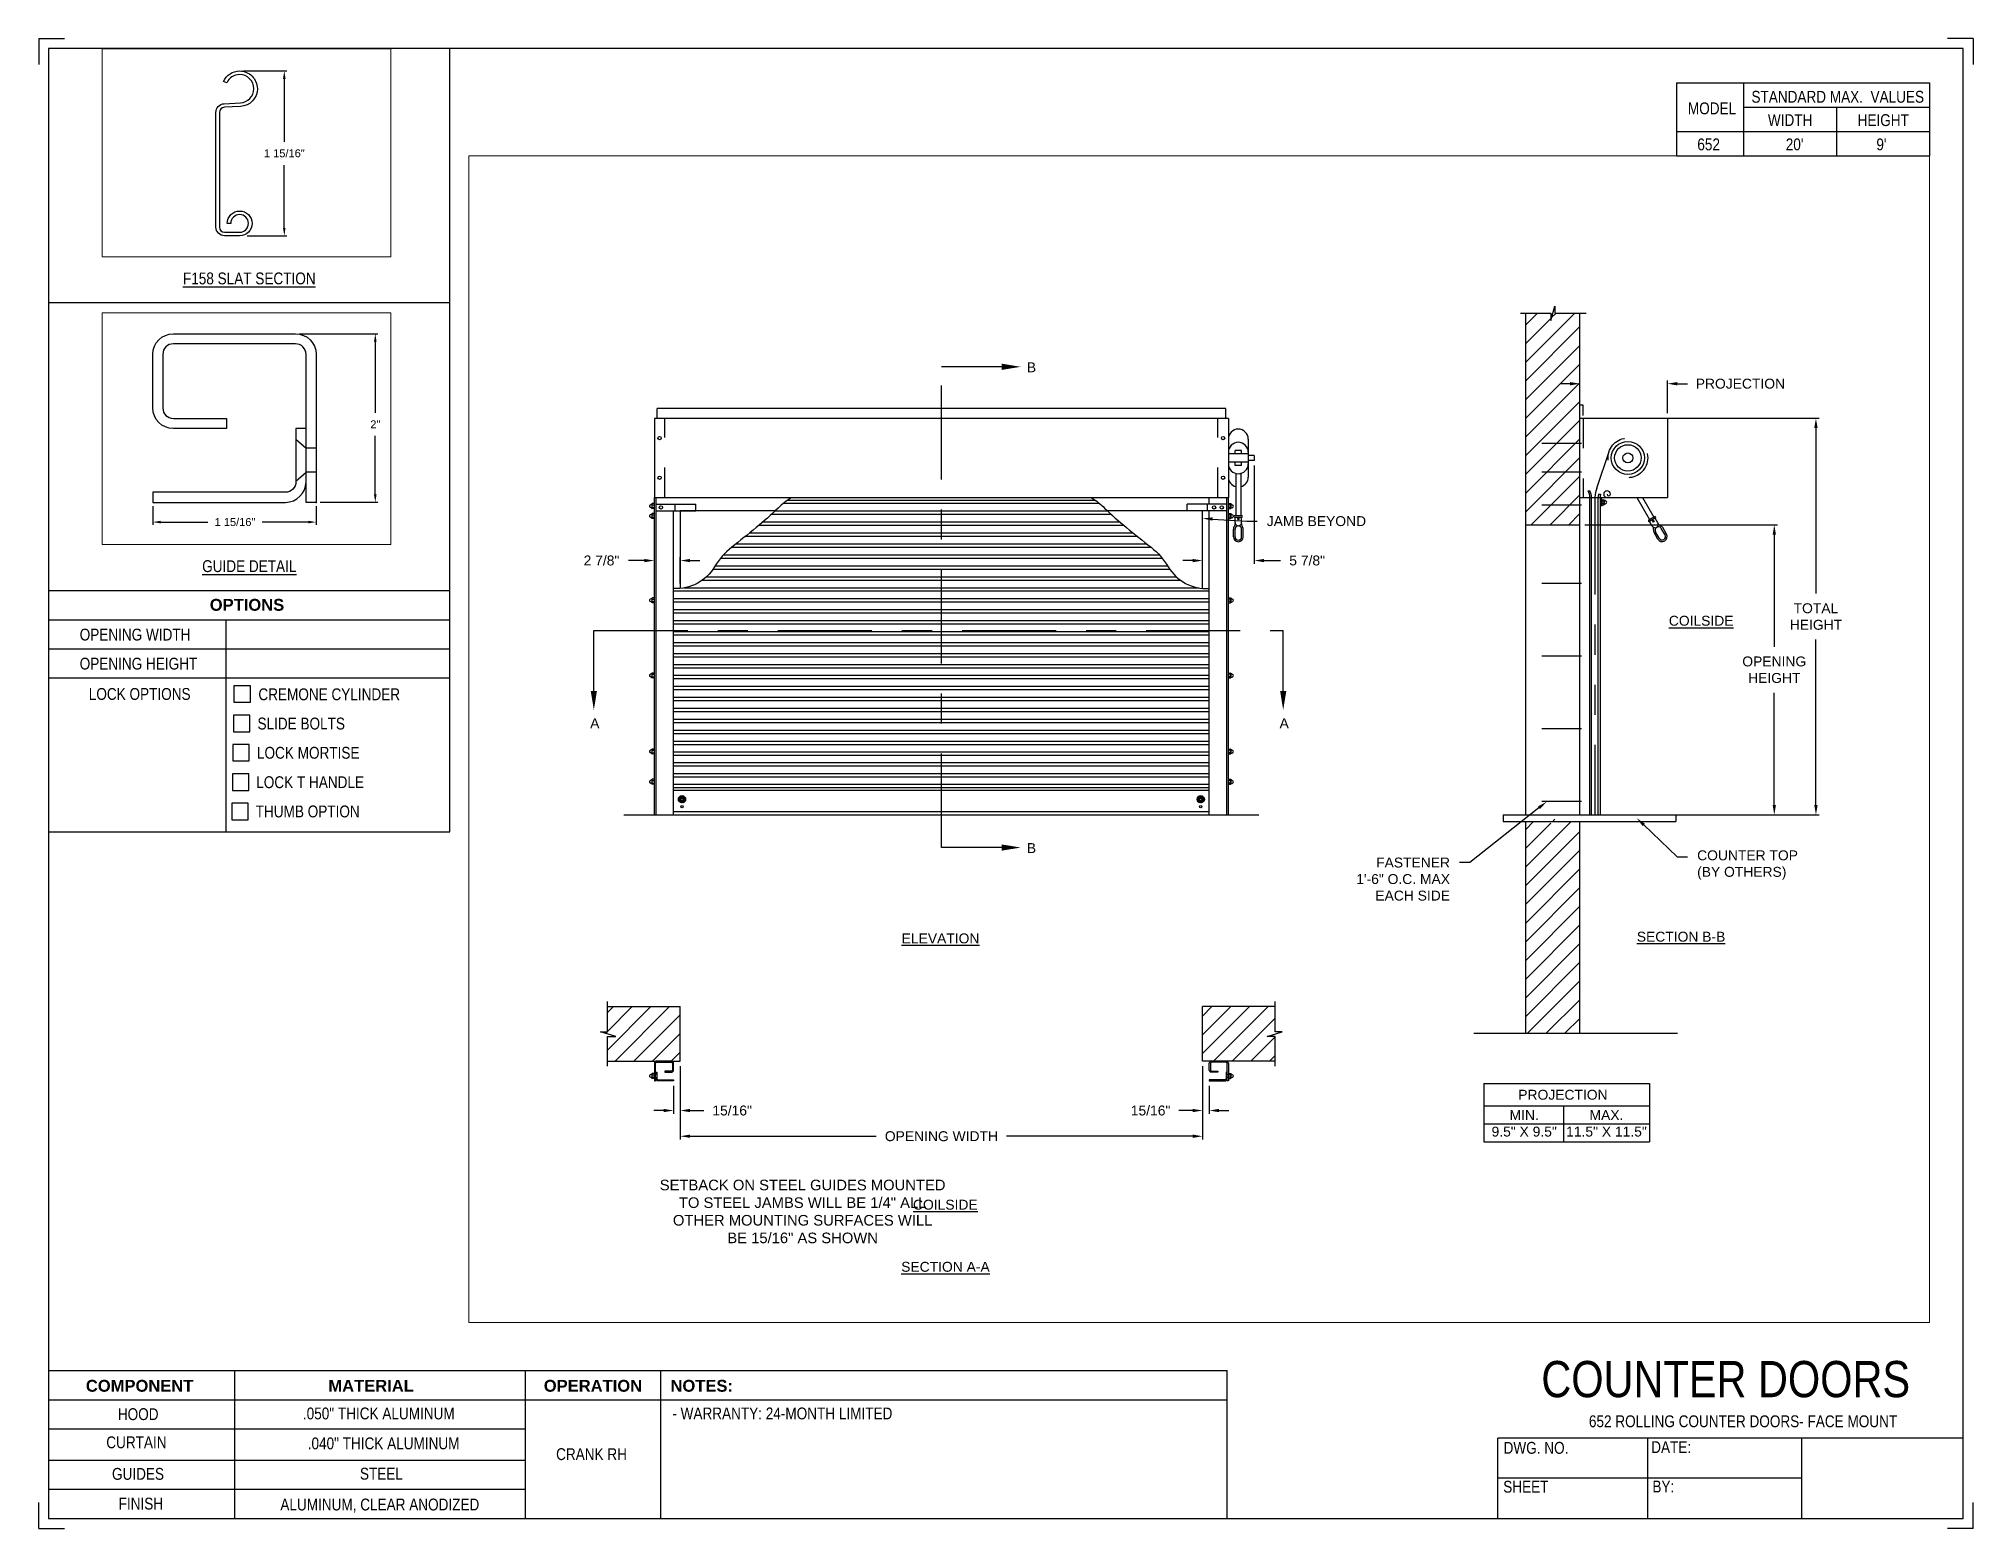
# Paper-space layout '652 CRANK RH' of a CAD drawing. Header units: inches. Extents: x 0.1 to 10.9, y 0.1 to 8.4.
# The model-space entities are those that its viewports show. They can reach past a viewport. Long polylines and large blocks are cut down to what shows.
import ezdxf
from ezdxf import colors
from ezdxf.entities.mleader import LeaderData, LeaderLine
from ezdxf.math import Vec2, Vec3

# ---------------------------------------------------------------- set-up
doc = ezdxf.new("R2010")
doc.units = ezdxf.units.IN
doc.header["$LTSCALE"] = 0.25
doc.header["$MEASUREMENT"] = 0
for name, pattern in [('CENTER', [2, 1.25, -0.25, 0.25, -0.25]), ('CENTER2', [1.125, 0.75, -0.125, 0.125, -0.125]), ('HIDDEN', [0.375, 0.25, -0.125]), ('HIDDEN2', [0.1875, 0.125, -0.0625]), ('PHANTOM', [2.5, 1.25, -0.25, 0.25, -0.25, 0.25, -0.25])]:
    doc.linetypes.add(name, pattern=pattern)
for name, color, linetype in [('ANNOTATIONS', 1, 'Continuous'), ('CRANK RH', 7, 'Continuous'), ('DETAILS', 4, 'Continuous'), ('SECTION CUTS', 6, 'CENTER'), ('TITLE BLOCK', 7, 'Continuous')]:
    doc.layers.add(name, color=color, linetype=linetype)
doc.styles.add('ARIAL', font='arial.ttf', dxfattribs={"height": 0.09375})
doc.styles.add('CADdetails-DIMENSIONS', font='ARIALN.TTF', dxfattribs={"height": 2.38})
doc.styles.get("Standard").update_dxf_attribs({"font": 'romans.shx'})
doc.dimstyles.new('ARIAL', dxfattribs={"dimtxt": 0.09375, "dimasz": 0.09375, "dimexe": 0.03125, "dimexo": 0.046875, "dimgap": 0.09, "dimtad": 0, "dimtih": 1, "dimtoh": 1, "dimdec": 4, "dimzin": 0, "dimdsep": 46, "dimlunit": 4, "dimtxsty": 'ARIAL', "dimcen": 0.09, "dimadec": 0, "dimazin": 0, "dimtfac": 1, "dimtdec": 4, "dimtix": 1, "dimtofl": 0, "dimtmove": 0, "dimatfit": 3, "dimfxl": 0.18, "dimfrac": 2, "dimtolj": 1, "dimtzin": 0, "dimarcsym": 0})
doc.dimstyles.new('STANDARD$0', dxfattribs={"dimtxt": 0.09375, "dimasz": 0.09375, "dimexe": 0.03125, "dimexo": 0.046875, "dimgap": 0.09, "dimtad": 0, "dimtih": 1, "dimtoh": 1, "dimdec": 4, "dimzin": 0, "dimdsep": 46, "dimtxsty": 'ARIAL', "dimcen": 0.09, "dimadec": 0, "dimazin": 0, "dimtfac": 1, "dimtdec": 4, "dimtofl": 0, "dimtmove": 0, "dimatfit": 1, "dimfxl": 1, "dimtolj": 1, "dimtzin": 0, "dimarcsym": 0})
pattern_1 = [(45, (6.72933, -18.00192), (-0.088388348, 0.088388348), [])]
pattern_2 = [(45, (5.96907, -18.00192), (-0.08838835, 0.08838835), [])]

psp = doc.layouts.new('652 CRANK RH')

# ---------------------------------------------------------------- texts
at = {"layer": 'TITLE BLOCK', "attachment_point": 2, "style": 'CADdetails-DIMENSIONS'}
for s, width, insert, char_height in [('MODEL', 0.28815, (9.45, 8.068), 0.0664), ('STANDARD MAX.  VALUES', 1.75949, (10.155, 8.133), 0.06641), ('WIDTH', 0.42908, (9.888, 8.002), 0.0664), ('HEIGHT', 0.42908, (10.41, 8.002), 0.0664), ('\\pxqc;652', 0.29952, (9.431, 7.866), 0.0664)]:
    psp.add_mtext_dynamic_manual_height_columns(s, width=width, gutter_width=1.363, heights=[0], dxfattribs=dict(at, insert=insert, char_height=char_height))
at = {"layer": 'TITLE BLOCK', "style": 'CADdetails-DIMENSIONS'}
for s, insert, char_height, width, attachment_point in [("20'", (9.913, 7.866), 0.0664, 1.75949, 2), ("9'", (10.4, 7.866), 0.0664, 1.75949, 2), ('{\\LF158 SLAT SECTION}', (1.248, 7.114), 0.06641, 1.75949, 2), ('{\\LGUIDE DETAIL}', (1.248, 5.5), 0.06641, 1.75949, 2), ('{\\fArial|b1|i0|c0|p34;OPTIONS}', (1.235, 5.283), 0.06641, 1.75949, 2), ('OPENING WIDTH', (0.297, 5.116), 0.06641, 1.30693, 1), ('OPENING HEIGHT', (0.297, 4.953), 0.06641, 1.30693, 1), ('LOCK OPTIONS', (0.348, 4.783), 0.06641, 1.30693, 1), ('CREMONE CYLINDER', (1.299, 4.781), 0.06641, 1.23928, 1), ('SLIDE BOLTS', (1.294, 4.617), 0.06641, 1.53035, 1), ('LOCK MORTISE', (1.291, 4.453), 0.06641, 1.53035, 1), ('LOCK T HANDLE', (1.287, 4.288), 0.06641, 1.53035, 1), ('THUMB OPTION', (1.284, 4.124), 0.06641, 1.53035, 1), ('\\A1;\\pxqc;COUNTER DOORS', (10.642, 1.008), 0.20312, 2.23037, 3), ('{\\fArial|b1|i0|c0|p34;COMPONENT}', (0.633, 0.902), 0.06641, 1.75949, 2), ('{\\fArial|b1|i0|c0|p34;MATERIAL}', (1.931, 0.902), 0.06641, 1.75949, 2), ('{\\fArial|b1|i0|c0|p34;OPERATION}', (3.175, 0.902), 0.06641, 1.75949, 2), ('{\\fArial|b1|i0|c0|p34;NOTES:}', (3.785, 0.902), 0.06641, 1.75949, 2), ('HOOD', (0.625, 0.743), 0.0664, 1.75949, 2), ('  .050" THICK ALUMINUM', (1.953, 0.747), 0.06641, 1.75949, 2), ('\\pxql,t2;- WARRANTY: 24-MONTH LIMITED', (5.176, 0.747), 0.06641, 3.11182, 2), ('652 ROLLING COUNTER DOORS- FACE MOUNT', (9.624, 0.703), 0.06641, 2.79915, 2), ('CURTAIN', (0.615, 0.585), 0.0664, 1.75949, 2), ('  .040" THICK ALUMINUM', (1.98, 0.579), 0.06641, 1.75949, 2), ('DWG. NO.', (8.463, 0.554), 0.0664, 1.75949, 2), ('DATE:', (9.221, 0.558), 0.0664, 1.75949, 2), ('\\P\\PCRANK RH', (3.167, 0.74), 0.0664, 1.75949, 2), ('GUIDES', (0.624, 0.408), 0.0664, 1.75949, 2), ('STEEL', (1.989, 0.409), 0.0664, 1.75949, 2), ('SHEET', (8.406, 0.336), 0.0664, 1.75949, 2), ('BY:', (9.177, 0.337), 0.0664, 1.75949, 2), ('FINISH', (0.64, 0.241), 0.0664, 1.75949, 2), ('ALUMINUM, CLEAR ANODIZED', (1.98, 0.236), 0.06641, 1.75949, 2)]:
    psp.add_mtext(s, dxfattribs=dict(at, insert=insert, char_height=char_height, width=width, attachment_point=attachment_point))

msp = doc.modelspace()

# ---------------------------------------------------------------- texts
at = {"layer": 'ANNOTATIONS', "char_height": 0.09375, "attachment_point": 2, "style": 'ARIAL'}
for s, insert, width in [('{\\LCOILSIDE}', (211.40816, 242.19346), 1.3823677), ('{\\LELEVATION}', (204.21863, 239.18997), 3.0834986), ('{\\LSECTION B-B}', (211.21811, 239.20594), 1.3823677), ('{\\LCOILSIDE}', (204.2641, 236.6719), 1.3823677), ('{\\LSECTION A-A}', (204.26524, 236.08446), 1.3823677)]:
    msp.add_mtext(s, dxfattribs=dict(at, insert=insert, width=width))
for s, width, insert in [('PROJECTION ', 1.7594917, (210.1014, 237.71129)), ('MIN.\\P9.5" X 9.5" ', 0.6711642, (209.73537, 237.5193)), ('MAX.\\P11.5" X 11.5"', 0.7869326, (210.51302, 237.5193))]:
    msp.add_mtext_dynamic_manual_height_columns(s, width=width, gutter_width=1.36268, heights=[0], dxfattribs=dict(at, insert=insert))
at = {"layer": 'ANNOTATIONS', "linetype": 'Continuous', "insert": (201.56474, 236.86112), "char_height": 0.1, "attachment_point": 1, "style": 'ARIAL'}
msp.add_mtext('\\pxqc;SETBACK ON STEEL GUIDES MOUNTED\\PTO STEEL JAMBS WILL BE 1/4" ALL\\POTHER MOUNTING SURFACES WILL\\PBE 15/16" AS SHOWN', dxfattribs=at)
at = {"layer": 'SECTION CUTS', "style": 'ARIAL'}
for s, p in [('B', (205.03453, 244.49605)), ('A', (200.9072, 241.13043)), ('A', (207.42316, 241.13043)), ('B', (205.03453, 239.95033))]:
    msp.add_text(s, height=0.09375, dxfattribs=at).set_placement(p)

# ---------------------------------------------------------------- blocks, each defined once
blk = doc.blocks.new('*D5')
at = {"layer": 'ANNOTATIONS', "color": 0, "lineweight": -2, "transparency": 16777216}
for p, q in [((170.877, 254.326), (170.877, 254.107)), ((172.814, 254.326), (172.814, 254.107)), ((170.971, 254.138), (171.53, 254.138)), ((172.721, 254.138), (172.173, 254.138))]:
    blk.add_line(p, q, dxfattribs=at)
at = {"layer": 'ANNOTATIONS', "color": 0, "transparency": 16777216}
for points in [[(170.971, 254.154), (170.971, 254.123), (170.877, 254.138)], [(172.721, 254.154), (172.721, 254.123), (172.814, 254.138)]]:
    blk.add_solid(points, dxfattribs=at)
at = {"layer": 'defpoints', "color": 0, "transparency": 16777216}
for p in [(170.877, 254.373), (172.814, 254.373), (170.877, 254.138)]:
    blk.add_point(p, dxfattribs=at)
at = {"layer": 'ANNOTATIONS', "color": 0, "transparency": 16777216, "insert": (171.852, 254.138), "char_height": 0.09375, "attachment_point": 5, "style": 'ARIAL'}
blk.add_mtext('\\A1;1 15/16"', dxfattribs=at)
blk = doc.blocks.new('*D6')
at = {"layer": 'ANNOTATIONS', "color": 0, "lineweight": -2, "transparency": 16777216}
for p, q in [((172.616, 256.373), (173.547, 256.373)), ((173.516, 256.279), (173.516, 255.435)), ((173.516, 254.466), (173.516, 255.161)), ((172.861, 254.373), (173.547, 254.373))]:
    blk.add_line(p, q, dxfattribs=at)
at = {"layer": 'ANNOTATIONS', "color": 0, "transparency": 16777216}
for points in [[(173.5, 256.279), (173.531, 256.279), (173.516, 256.373)], [(173.5, 254.466), (173.531, 254.466), (173.516, 254.373)]]:
    blk.add_solid(points, dxfattribs=at)
at = {"layer": 'defpoints', "color": 0, "transparency": 16777216}
for p in [(172.569, 256.373), (173.516, 256.373), (172.814, 254.373)]:
    blk.add_point(p, dxfattribs=at)
at = {"layer": 'ANNOTATIONS', "color": 0, "transparency": 16777216, "insert": (173.516, 255.298), "char_height": 0.0938, "attachment_point": 5, "style": 'ARIAL'}
blk.add_mtext('\\A1;2"', dxfattribs=at)
blk = doc.blocks.new('*D29')
at = {"layer": 'ANNOTATIONS', "color": 0, "lineweight": -2, "transparency": 16777216}
for p, q in [((201.758, 237.936), (201.758, 237.241)), ((206.695, 237.936), (206.695, 237.241)), ((201.852, 237.272), (203.61, 237.272)), ((206.602, 237.272), (204.843, 237.272))]:
    blk.add_line(p, q, dxfattribs=at)
at = {"layer": 'ANNOTATIONS', "color": 0, "transparency": 16777216}
for points in [[(201.852, 237.288), (201.852, 237.257), (201.758, 237.272)], [(206.602, 237.288), (206.602, 237.257), (206.695, 237.272)]]:
    blk.add_solid(points, dxfattribs=at)
at = {"layer": 'defpoints', "color": 0, "transparency": 16777216}
for p in [(201.758, 237.982), (206.695, 237.982), (206.695, 237.272)]:
    blk.add_point(p, dxfattribs=at)
at = {"layer": 'ANNOTATIONS', "color": 0, "transparency": 16777216, "insert": (204.227, 237.272), "char_height": 0.09375, "width": 2.38041, "attachment_point": 5, "style": 'ARIAL'}
blk.add_mtext('\\A1;OPENING WIDTH', dxfattribs=at)
blk = doc.blocks.new('*D27')
at = {"layer": 'ANNOTATIONS', "color": 0, "lineweight": -2, "transparency": 16777216}
for p, q in [((206.695, 237.936), (206.695, 237.484)), ((206.758, 237.748), (206.758, 237.484)), ((206.602, 237.515), (206.471, 237.515)), ((206.852, 237.515), (206.945, 237.515))]:
    blk.add_line(p, q, dxfattribs=at)
at = {"layer": 'ANNOTATIONS', "color": 0, "transparency": 16777216}
for points in [[(206.602, 237.531), (206.602, 237.5), (206.695, 237.515)], [(206.852, 237.531), (206.852, 237.5), (206.758, 237.515)]]:
    blk.add_solid(points, dxfattribs=at)
at = {"layer": 'defpoints', "color": 0, "transparency": 16777216}
for p in [(206.695, 237.982), (206.758, 237.795), (206.758, 237.515)]:
    blk.add_point(p, dxfattribs=at)
at = {"layer": 'ANNOTATIONS', "color": 0, "transparency": 16777216, "insert": (206.204, 237.515), "char_height": 0.0938, "attachment_point": 5, "style": 'ARIAL'}
blk.add_mtext('\\A1;15/16"', dxfattribs=at)
blk = doc.blocks.new('*D28')
at = {"layer": 'ANNOTATIONS', "color": 0, "lineweight": -2, "transparency": 16777216}
for p, q in [((201.758, 237.936), (201.758, 237.484)), ((201.695, 237.748), (201.695, 237.484)), ((201.602, 237.515), (201.508, 237.515)), ((201.852, 237.515), (201.982, 237.515))]:
    blk.add_line(p, q, dxfattribs=at)
at = {"layer": 'ANNOTATIONS', "color": 0, "transparency": 16777216}
for points in [[(201.602, 237.531), (201.602, 237.5), (201.695, 237.515)], [(201.852, 237.531), (201.852, 237.5), (201.758, 237.515)]]:
    blk.add_solid(points, dxfattribs=at)
at = {"layer": 'defpoints', "color": 0, "transparency": 16777216}
for p in [(201.758, 237.982), (201.695, 237.795), (201.695, 237.515)]:
    blk.add_point(p, dxfattribs=at)
at = {"layer": 'ANNOTATIONS', "color": 0, "transparency": 16777216, "insert": (202.249, 237.515), "char_height": 0.0938, "attachment_point": 5, "style": 'ARIAL'}
blk.add_mtext('\\A1;15/16"', dxfattribs=at)
blk = doc.blocks.new('*X8')
at = {"color": 0, "linetype": 'Continuous'}
for p, q in [((2.144, 5.299), (2.185, 5.339)), ((2.144, 5.304), (2.18, 5.339)), ((2.144, 5.309), (2.174, 5.339)), ((2.145, 5.294), (2.189, 5.338)), ((2.146, 5.317), (2.167, 5.338)), ((2.147, 5.29), (2.193, 5.336)), ((2.149, 5.287), (2.167, 5.305)), ((2.164, 5.274), (2.209, 5.319)), ((2.168, 5.272), (2.211, 5.315)), ((2.172, 5.271), (2.212, 5.311)), ((2.177, 5.271), (2.212, 5.306)), ((2.178, 5.316), (2.196, 5.334)), ((2.183, 5.315), (2.2, 5.332)), ((2.186, 5.313), (2.203, 5.329)), ((2.188, 5.31), (2.205, 5.326)), ((2.189, 5.305), (2.207, 5.323)), ((2.151, 5.284), (2.168, 5.3)), ((2.154, 5.281), (2.17, 5.297)), ((2.157, 5.278), (2.174, 5.295)), ((2.16, 5.276), (2.178, 5.294)), ((2.183, 5.271), (2.212, 5.3)), ((2.191, 5.273), (2.21, 5.293))]:
    blk.add_line(p, q, dxfattribs=at)
blk = doc.blocks.new('*D24')
at = {"layer": 'ANNOTATIONS', "color": 0, "lineweight": -2, "transparency": 16777216}
for p, q in [((210.168, 244.388), (210.074, 244.388)), ((210.262, 244.234), (210.262, 244.419)), ((211.09, 244.108), (211.09, 244.419)), ((211.184, 244.388), (211.278, 244.388))]:
    blk.add_line(p, q, dxfattribs=at)
at = {"layer": 'ANNOTATIONS', "color": 0, "transparency": 16777216}
for points in [[(210.168, 244.404), (210.168, 244.372), (210.262, 244.388)], [(211.184, 244.404), (211.184, 244.372), (211.09, 244.388)]]:
    blk.add_solid(points, dxfattribs=at)
at = {"layer": 'defpoints', "color": 0, "transparency": 16777216}
for p in [(211.09, 244.388), (210.262, 244.187), (211.09, 244.061)]:
    blk.add_point(p, dxfattribs=at)
at = {"layer": 'ANNOTATIONS', "color": 0, "transparency": 16777216, "insert": (211.779, 244.388), "char_height": 0.09375, "attachment_point": 5, "style": 'ARIAL'}
blk.add_mtext('\\A1;PROJECTION', dxfattribs=at)
blk = doc.blocks.new('*D25')
at = {"layer": 'ANNOTATIONS', "color": 0, "lineweight": -2, "transparency": 16777216}
for p, q in [((210.309, 243.054), (212.131, 243.054)), ((212.099, 242.96), (212.099, 241.9)), ((212.099, 240.405), (212.099, 241.465)), ((210.559, 240.311), (212.131, 240.311))]:
    blk.add_line(p, q, dxfattribs=at)
at = {"layer": 'ANNOTATIONS', "color": 0, "transparency": 16777216}
for points in [[(212.084, 242.96), (212.115, 242.96), (212.099, 243.054)], [(212.084, 240.405), (212.115, 240.405), (212.099, 240.311)]]:
    blk.add_solid(points, dxfattribs=at)
at = {"layer": 'defpoints', "color": 0, "transparency": 16777216}
for p in [(210.262, 243.054), (210.512, 240.311), (212.099, 240.311)]:
    blk.add_point(p, dxfattribs=at)
at = {"layer": 'ANNOTATIONS', "color": 0, "transparency": 16777216, "insert": (212.099, 241.683), "char_height": 0.09375, "attachment_point": 5, "style": 'ARIAL'}
blk.add_mtext('\\A1;OPENING \\PHEIGHT', dxfattribs=at)
blk = doc.blocks.new('*D26')
at = {"layer": 'ANNOTATIONS', "color": 0, "lineweight": -2, "transparency": 16777216}
for p, q in [((211.059, 244.061), (212.524, 244.061)), ((212.493, 243.968), (212.493, 242.404)), ((212.493, 240.405), (212.493, 241.969)), ((211.059, 240.311), (212.524, 240.311))]:
    blk.add_line(p, q, dxfattribs=at)
at = {"layer": 'ANNOTATIONS', "color": 0, "transparency": 16777216}
for points in [[(212.477, 243.968), (212.509, 243.968), (212.493, 244.061)], [(212.477, 240.405), (212.509, 240.405), (212.493, 240.311)]]:
    blk.add_solid(points, dxfattribs=at)
at = {"layer": 'defpoints', "color": 0, "transparency": 16777216}
for p in [(211.012, 244.061), (211.012, 240.311), (212.493, 240.311)]:
    blk.add_point(p, dxfattribs=at)
at = {"layer": 'ANNOTATIONS', "color": 0, "transparency": 16777216, "insert": (212.493, 242.186), "char_height": 0.0938, "attachment_point": 5, "style": 'ARIAL'}
blk.add_mtext('\\A1;TOTAL \\PHEIGHT', dxfattribs=at)
blk = doc.blocks.new('*D32')
at = {"layer": 'ANNOTATIONS', "color": 0, "lineweight": -2, "transparency": 16777216}
for p, q in [((207.184, 243.615), (207.184, 242.684)), ((206.602, 242.716), (206.508, 242.716)), ((206.695, 242.499), (206.695, 242.747)), ((207.277, 242.716), (207.431, 242.716))]:
    blk.add_line(p, q, dxfattribs=at)
at = {"layer": 'ANNOTATIONS', "color": 0, "transparency": 16777216}
for points in [[(206.602, 242.731), (206.602, 242.7), (206.695, 242.716)], [(207.277, 242.731), (207.277, 242.7), (207.184, 242.716)]]:
    blk.add_solid(points, dxfattribs=at)
at = {"layer": 'defpoints', "color": 0, "transparency": 16777216}
for p in [(207.184, 243.662), (207.184, 242.716), (206.695, 242.452)]:
    blk.add_point(p, dxfattribs=at)
at = {"layer": 'ANNOTATIONS', "color": 0, "transparency": 16777216, "insert": (207.684, 242.716), "char_height": 0.0938, "attachment_point": 5, "style": 'ARIAL'}
blk.add_mtext('\\A1;5 7/8"', dxfattribs=at)
blk = doc.blocks.new('*D33')
at = {"layer": 'ANNOTATIONS', "color": 0, "lineweight": -2, "transparency": 16777216}
for p, q in [((201.42, 242.716), (201.268, 242.716)), ((201.514, 242.274), (201.514, 242.747)), ((201.758, 242.499), (201.758, 242.747)), ((201.852, 242.716), (201.945, 242.716))]:
    blk.add_line(p, q, dxfattribs=at)
at = {"layer": 'ANNOTATIONS', "color": 0, "transparency": 16777216}
for points in [[(201.42, 242.731), (201.42, 242.7), (201.514, 242.716)], [(201.852, 242.731), (201.852, 242.7), (201.758, 242.716)]]:
    blk.add_solid(points, dxfattribs=at)
at = {"layer": 'defpoints', "color": 0, "transparency": 16777216}
for p in [(201.514, 242.716), (201.758, 242.452), (201.514, 242.227)]:
    blk.add_point(p, dxfattribs=at)
at = {"layer": 'ANNOTATIONS', "color": 0, "transparency": 16777216, "insert": (201.014, 242.716), "char_height": 0.0938, "attachment_point": 5, "style": 'ARIAL'}
blk.add_mtext('\\A1;2 7/8"', dxfattribs=at)
blk = doc.blocks.new('*D57')
at = {"layer": 'ANNOTATIONS', "color": 0, "lineweight": -2, "transparency": 16777216}
for p, q in [((171.954, 259.415), (172.468, 259.415)), ((172.437, 259.321), (172.437, 258.576)), ((172.437, 257.554), (172.437, 258.299)), ((171.996, 257.46), (172.468, 257.46))]:
    blk.add_line(p, q, dxfattribs=at)
at = {"layer": 'ANNOTATIONS', "color": 0, "transparency": 16777216}
for points in [[(172.421, 259.321), (172.452, 259.321), (172.437, 259.415)], [(172.421, 257.554), (172.452, 257.554), (172.437, 257.46)]]:
    blk.add_solid(points, dxfattribs=at)
at = {"layer": 'defpoints', "color": 0, "transparency": 16777216}
for p in [(171.907, 259.415), (171.949, 257.46), (172.437, 257.46)]:
    blk.add_point(p, dxfattribs=at)
at = {"layer": 'ANNOTATIONS', "color": 0, "transparency": 16777216, "insert": (172.437, 258.438), "char_height": 0.09375, "attachment_point": 5, "style": 'ARIAL'}
blk.add_mtext('\\A1;1 15/16"', dxfattribs=at)

# ---------------------------------------------------------------- dimensions: what is measured, and where the dimension line sits
at = {"layer": 'ANNOTATIONS'}
for base, p1, p2, angle, text, picture, middle in [((172.43684, 257.46018), (171.90727, 259.41499), (171.94944, 257.46018), 90, '1 15/16"', '*D57', (172.43684, 258.43759)), ((201.51361, 242.71561), (201.75776, 242.45202), (201.51361, 242.22688), 180, '2 7/8"', '*D33', (201.01361, 242.71561))]:
    dim = msp.add_linear_dim(base=base, p1=p1, p2=p2, angle=angle, text=text, dimstyle='STANDARD$0', dxfattribs=at)
    dim.commit()
    dim.dimension.update_dxf_attribs({"geometry": picture, "text_midpoint": middle, "dimtype": 160})
for base, p2, angle, picture, middle in [((173.51571, 256.37255), (172.56934, 256.37255), 90, '*D6', (173.51571, 255.29795)), ((170.87684, 254.13825), (170.87684, 254.37255), 180, '*D5', (171.85177, 254.13825))]:
    dim = msp.add_linear_dim(base=base, p1=(172.81434, 254.37255), p2=p2, angle=angle, dimstyle='ARIAL', dxfattribs=at)
    dim.commit()
    dim.dimension.update_dxf_attribs({"geometry": picture, "text_midpoint": middle, "dimtype": 160})
for base, p1, p2, text, picture, middle in [((211.0902, 244.38793), (210.26176, 244.1872), (211.0902, 244.06139), 'PROJECTION', '*D24', (211.77931, 244.38793)), ((207.18363, 242.71561), (206.69526, 242.45236), (207.18363, 243.66195), '5 7/8"', '*D32', (207.68363, 242.71561)), ((201.69526, 237.51516), (201.75776, 237.9825), (201.69526, 237.7951), '15/16"', '*D28', (202.24883, 237.51516)), ((206.75776, 237.51516), (206.69526, 237.9825), (206.75776, 237.7951), '15/16"', '*D27', (206.20418, 237.51516))]:
    dim = msp.add_linear_dim(base=base, p1=p1, p2=p2, text=text, dimstyle='STANDARD$0', dxfattribs=at)
    dim.commit()
    dim.dimension.update_dxf_attribs({"geometry": picture, "text_midpoint": middle, "dimtype": 160})
for base, p1, p2, text, picture, middle in [((212.49309, 240.31139), (211.01176, 244.06139), (211.01176, 240.31139), 'TOTAL \\PHEIGHT', '*D26', (212.49309, 242.18639)), ((212.09934, 240.31139), (210.26176, 243.05419), (210.51207, 240.31139), 'OPENING \\PHEIGHT', '*D25', (212.09934, 241.68279))]:
    dim = msp.add_linear_dim(base=base, p1=p1, p2=p2, angle=90, text=text, dimstyle='STANDARD$0', dxfattribs=at)
    dim.commit()
    dim.dimension.update_dxf_attribs({"geometry": picture, "text_midpoint": middle})
dim = msp.add_linear_dim(base=(206.69526, 237.27229), p1=(201.75776, 237.9825), p2=(206.69526, 237.9825), text='OPENING WIDTH', dimstyle='STANDARD$0', dxfattribs=at)
dim.commit()
dim.dimension.update_dxf_attribs({"geometry": '*D29', "text_midpoint": (204.22651, 237.27229)})

# ---------------------------------------------------------------- hatches: boundary and pattern name
at = {"layer": 'CRANK RH', "linetype": 'Continuous'}
h = msp.add_hatch(dxfattribs=at)
h.set_pattern_fill('ANSI31', color=256, style=0)
h.set_pattern_definition(pattern_1)
h.paths.add_polyline_path([(210.26176, 244.32132), (210.26176, 245.05591), (210.02527, 245.05591), (210.02527, 245.12057), (209.98686, 244.98721), (209.98686, 245.05591), (209.74614, 245.05591), (209.74614, 244.50561)])
h.paths.add_polyline_path([(209.74614, 244.50561), (209.74614, 243.05419), (210.26176, 243.05419), (210.26176, 244.30756), (210.26176, 244.32132)])
h = msp.add_hatch(dxfattribs=at)
h.set_pattern_fill('ANSI31', color=256, style=0)
h.set_pattern_definition(pattern_1)
h.paths.add_polyline_path([(210.26176, 240.24739), (210.02527, 240.24739), (210.02527, 240.31205), (209.98686, 240.17869), (209.98686, 240.24739), (209.74614, 240.24739), (209.74614, 238.24567), (210.26176, 238.24567)])
at = {"layer": 'CRANK RH'}
h = msp.add_hatch(dxfattribs=at)
h.set_pattern_fill('ANSI31', color=256, style=0)
h.set_pattern_definition(pattern_2)
h.paths.add_polyline_path([(201.75776, 238.49812), (201.07026, 238.49812), (201.07026, 238.26092), (201.00615, 238.26092), (201.14822, 238.21402), (201.07026, 238.21402), (201.07026, 237.9825), (201.75776, 237.9825), (201.75776, 238.145)])
h = msp.add_hatch(dxfattribs=at)
h.set_pattern_fill('ANSI31', color=256, style=0)
h.set_pattern_definition(pattern_2)
h.paths.add_polyline_path([(207.44686, 238.26092), (207.38276, 238.26092), (207.38276, 238.49812), (206.69526, 238.49812), (206.69526, 237.9825), (206.71343, 237.9825), (207.38276, 237.9825), (207.38276, 238.21402), (207.30479, 238.21402)])

# ---------------------------------------------------------------- linework, layer by layer
at = {"layer": 'ANNOTATIONS'}
for p, q in [((209.35519, 237.77072), (209.35519, 237.21935)), ((209.35519, 237.77072), (210.9203, 237.77072)), ((210.9203, 237.77072), (210.9203, 237.21935)), ((209.35519, 237.55925), (210.9203, 237.55925)), ((210.10556, 237.55925), (210.10556, 237.21935)), ((209.35519, 237.3893), (210.9203, 237.3893)), ((209.35519, 237.21935), (210.9203, 237.21935))]:
    msp.add_line(p, q, dxfattribs=at)
at = {"layer": 'CRANK RH', "linetype": 'Continuous'}
for p, q in [((209.69975, 245.05591), (209.98686, 245.05591)), ((209.74614, 245.05591), (209.74614, 240.31139)), ((209.98686, 244.98721), (210.02527, 245.12057)), ((209.98686, 245.05591), (209.98686, 244.98721)), ((210.02527, 245.12057), (210.02527, 245.05591)), ((210.02527, 245.05591), (210.32046, 245.05591)), ((210.26176, 240.31139), (210.26176, 245.05591)), ((206.91401, 244.15314), (201.53901, 244.15314)), ((201.53901, 244.05939), (201.53901, 244.15314)), ((206.91401, 244.05939), (206.91401, 244.15314)), ((210.26176, 244.1872), (210.29049, 244.1872)), ((210.29049, 244.1872), (210.29049, 244.08749)), ((206.9394, 244.05939), (201.51361, 244.05939)), ((201.51361, 244.05939), (201.51361, 243.31139)), ((206.9394, 244.05939), (206.9394, 243.31139)), ((210.26176, 244.06139), (211.0902, 244.06139)), ((211.0902, 244.06139), (211.0902, 243.31139)), ((201.51361, 243.86508), (201.51361, 243.5057)), ((207.0019, 243.72445), (207.0019, 243.7557)), ((207.0644, 243.72445), (207.0644, 243.7557)), ((207.1269, 243.86508), (207.1269, 243.5057)), ((207.0019, 243.61508), (207.0019, 243.64633)), ((207.0644, 243.61508), (207.0644, 243.64633)), ((207.18363, 243.70883), (207.18363, 243.66195)), ((210.42201, 243.40047), (210.53736, 243.74579)), ((207.00971, 243.53982), (207.00971, 243.14055)), ((207.05658, 243.53982), (207.05658, 243.14055)), ((201.48155, 243.24577), (201.47256, 243.24058)), ((201.48207, 243.21494), (201.47257, 243.22041)), ((201.4902, 243.24821), (201.49011, 243.2121)), ((201.51066, 243.20706), (201.49337, 243.20706)), ((201.4934, 243.21878), (201.51039, 243.21878)), ((201.49378, 243.24221), (201.51055, 243.24221)), ((201.51028, 243.25393), (201.49418, 243.25393)), ((201.51361, 240.31139), (201.51361, 243.31139)), ((201.51361, 243.31139), (206.9394, 243.31139)), ((201.52924, 240.31139), (201.52924, 243.31139)), ((201.52924, 243.24889), (201.90424, 243.24889)), ((201.71088, 243.18639), (201.71088, 243.24889)), ((201.90424, 243.18639), (201.90424, 243.24889)), ((205.72238, 243.25394), (202.73063, 243.25394)), ((205.68195, 243.28519), (202.77106, 243.28519)), ((206.92377, 243.24889), (206.54877, 243.24889)), ((206.54877, 243.18639), (206.54877, 243.24889)), ((206.74213, 243.18639), (206.74213, 243.24889)), ((206.75776, 243.24889), (206.75776, 243.31139)), ((206.92377, 240.31139), (206.92377, 243.31139)), ((206.9394, 240.31139), (206.9394, 243.31139)), ((206.94235, 243.20706), (206.95964, 243.20706)), ((206.95923, 243.24221), (206.94246, 243.24221)), ((206.95961, 243.21878), (206.94262, 243.21878)), ((206.94274, 243.25393), (206.95883, 243.25393)), ((206.96281, 243.24821), (206.9629, 243.2121)), ((206.97094, 243.21494), (206.98044, 243.22041)), ((206.97146, 243.24577), (206.98045, 243.24058)), ((210.26176, 243.31139), (211.0902, 243.31139)), ((210.3402, 243.37389), (210.35582, 243.37389)), ((210.3402, 243.31139), (210.37145, 243.31139)), ((210.35582, 240.31139), (210.35582, 243.31139)), ((210.37145, 240.31139), (210.37145, 243.31139)), ((210.37145, 243.31139), (210.43395, 243.31139)), ((210.43395, 240.31139), (210.43395, 243.31139)), ((210.43395, 243.31139), (210.45348, 243.31139)), ((210.43792, 243.34264), (210.45745, 243.34264)), ((210.45348, 243.31139), (210.45348, 240.31139)), ((210.4691, 243.29825), (210.45348, 243.29825)), ((210.45348, 243.23575), (210.4691, 243.23575)), ((210.4691, 243.23575), (210.4691, 243.29825)), ((210.47206, 243.24356), (210.48935, 243.24356)), ((210.48894, 243.27872), (210.47216, 243.27872)), ((210.48932, 243.25528), (210.47233, 243.25528)), ((210.47244, 243.29044), (210.48854, 243.29044)), ((210.49252, 243.28471), (210.49261, 243.24861)), ((210.50064, 243.25144), (210.51015, 243.25692)), ((210.50117, 243.28227), (210.51016, 243.27708)), ((210.79934, 243.31139), (210.9196, 243.1031)), ((210.85347, 243.31139), (210.96019, 243.12654)), ((201.48155, 243.15202), (201.47256, 243.14683)), ((201.48207, 243.12119), (201.47257, 243.12666)), ((201.4902, 243.15446), (201.49011, 243.11835)), ((201.51066, 243.11331), (201.49337, 243.11331)), ((201.4934, 243.12503), (201.51039, 243.12503)), ((201.49378, 243.14846), (201.51055, 243.14846)), ((201.51028, 243.16018), (201.49418, 243.16018)), ((201.52924, 243.18639), (201.90424, 243.18639)), ((201.69526, 240.31139), (201.69526, 243.18639)), ((201.75776, 243.18439), (201.75776, 242.45236)), ((202.655, 243.18439), (201.75776, 243.18439)), ((205.9532, 243.04671), (202.49981, 243.04671)), ((205.9162, 243.07796), (202.53682, 243.07796)), ((205.83459, 243.15033), (202.61842, 243.15033)), ((205.80098, 243.18158), (202.65203, 243.18158)), ((206.69526, 243.18439), (205.79801, 243.18439)), ((206.92377, 243.18639), (206.54877, 243.18639)), ((206.69526, 242.45202), (206.69526, 243.18439)), ((206.75776, 240.31139), (206.75776, 243.18639)), ((206.94235, 243.11331), (206.95964, 243.11331)), ((206.95923, 243.14846), (206.94246, 243.14846)), ((206.95961, 243.12503), (206.94262, 243.12503)), ((206.94274, 243.16018), (206.95883, 243.16018)), ((206.96281, 243.15446), (206.9629, 243.11835)), ((206.97094, 243.12119), (206.98044, 243.12666)), ((206.97146, 243.15202), (206.98045, 243.14683)), ((207.0019, 243.12493), (207.0644, 243.12493)), ((207.0019, 243.07456), (207.0019, 243.12493)), ((207.0644, 243.07456), (207.0644, 243.12493)), ((209.74614, 243.05419), (210.26176, 243.05419)), ((210.97477, 243.11691), (210.92064, 243.08566)), ((210.94582, 243.04204), (210.92064, 243.08566)), ((210.99995, 243.07329), (210.97477, 243.11691)), ((211.08026, 242.96544), (211.04473, 243.02698)), ((206.21129, 242.83948), (202.24172, 242.83948)), ((206.17165, 242.87073), (202.28136, 242.87073)), ((206.0808, 242.9431), (202.37221, 242.9431)), ((206.04198, 242.97435), (202.41103, 242.97435)), ((206.98627, 242.941), (206.98627, 243.01206)), ((207.0644, 242.941), (207.0644, 243.01206)), ((207.08002, 242.941), (207.08002, 243.01206)), ((210.99907, 242.91856), (210.96354, 242.98011)), ((211.0126, 242.92638), (210.97707, 242.98792)), ((206.36629, 242.6635), (202.08672, 242.6635)), ((206.31557, 242.73587), (202.13744, 242.73587)), ((206.28878, 242.76712), (202.16423, 242.76712)), ((206.48719, 242.52864), (201.96582, 242.52864)), ((206.44866, 242.55989), (202.00435, 242.55989)), ((206.38585, 242.63225), (202.06716, 242.63225)), ((201.48236, 242.35514), (201.47337, 242.34995)), ((201.48289, 242.32431), (201.47338, 242.32978)), ((201.49101, 242.35758), (201.49092, 242.32148)), ((201.51147, 242.31643), (201.49418, 242.31643)), ((201.49421, 242.32815), (201.5112, 242.32815)), ((201.49459, 242.35159), (201.51137, 242.35159)), ((201.51109, 242.36331), (201.49499, 242.36331)), ((206.75776, 242.42502), (201.69526, 242.42502)), ((206.75776, 242.35266), (201.69526, 242.35266)), ((206.75776, 242.32141), (201.69526, 242.32141)), ((206.66132, 242.45627), (201.79169, 242.45627)), ((206.94317, 242.31643), (206.96045, 242.31643)), ((206.96005, 242.35159), (206.94327, 242.35159)), ((206.96043, 242.32815), (206.94343, 242.32815)), ((206.94355, 242.36331), (206.95964, 242.36331)), ((206.96362, 242.35758), (206.96371, 242.32148)), ((206.97175, 242.32431), (206.98125, 242.32978)), ((206.97227, 242.35514), (206.98126, 242.34995)), ((206.75776, 242.24905), (201.69526, 242.24905)), ((206.75776, 242.2178), (201.69526, 242.2178)), ((206.75776, 242.14543), (201.69526, 242.14543)), ((206.75776, 242.11418), (201.69526, 242.11418)), ((206.75776, 242.04182), (201.69526, 242.04182)), ((206.75776, 242.01057), (201.69526, 242.01057)), ((206.75776, 241.9382), (201.69526, 241.9382)), ((206.75776, 241.90695), (201.69526, 241.90695)), ((206.75776, 241.83459), (201.69526, 241.83459)), ((206.75776, 241.80334), (201.69526, 241.80334)), ((201.48155, 241.64431), (201.47256, 241.63911)), ((201.48207, 241.61348), (201.47257, 241.61895)), ((201.4902, 241.64674), (201.49011, 241.61064)), ((201.51066, 241.6056), (201.49337, 241.6056)), ((201.4934, 241.61731), (201.51039, 241.61731)), ((201.49378, 241.64075), (201.51055, 241.64075)), ((201.51028, 241.65247), (201.49418, 241.65247)), ((206.75776, 241.73097), (201.69526, 241.73097)), ((206.75776, 241.69972), (201.69526, 241.69972)), ((206.75776, 241.62736), (201.69526, 241.62736)), ((206.75776, 241.59611), (201.69526, 241.59611)), ((206.94235, 241.6056), (206.95964, 241.6056)), ((206.95923, 241.64075), (206.94246, 241.64075)), ((206.95961, 241.61731), (206.94262, 241.61731)), ((206.94274, 241.65247), (206.95883, 241.65247)), ((206.96281, 241.64674), (206.9629, 241.61064)), ((206.97094, 241.61348), (206.98044, 241.61895)), ((206.97146, 241.64431), (206.98045, 241.63911)), ((206.75776, 241.52374), (201.69526, 241.52374)), ((206.75776, 241.49249), (201.69526, 241.49249)), ((206.75776, 241.42013), (201.69526, 241.42013)), ((206.75776, 241.38888), (201.69526, 241.38888)), ((206.75776, 241.31651), (201.69526, 241.31651)), ((206.75776, 241.28526), (201.69526, 241.28526)), ((206.75776, 241.2129), (201.69526, 241.2129)), ((206.75776, 241.18165), (201.69526, 241.18165)), ((206.75776, 241.10929), (201.69526, 241.10929)), ((206.75776, 241.07804), (201.69526, 241.07804)), ((201.48155, 240.92556), (201.47256, 240.92036)), ((201.48207, 240.89473), (201.47257, 240.9002)), ((201.4902, 240.92799), (201.49011, 240.89189)), ((201.51066, 240.88685), (201.49337, 240.88685)), ((201.4934, 240.89856), (201.51039, 240.89856)), ((201.49378, 240.922), (201.51055, 240.922)), ((201.51028, 240.93372), (201.49418, 240.93372)), ((206.75776, 241.00567), (201.69526, 241.00567)), ((206.75776, 240.97442), (201.69526, 240.97442)), ((206.75776, 240.9052), (201.69526, 240.9052)), ((206.75776, 240.87395), (201.69526, 240.87395)), ((206.94235, 240.88685), (206.95964, 240.88685)), ((206.95923, 240.922), (206.94246, 240.922)), ((206.95961, 240.89856), (206.94262, 240.89856)), ((206.94274, 240.93372), (206.95883, 240.93372)), ((206.96281, 240.92799), (206.9629, 240.89189)), ((206.97094, 240.89473), (206.98044, 240.9002)), ((206.97146, 240.92556), (206.98045, 240.92036)), ((201.51028, 240.64733), (201.49418, 240.64733)), ((206.75776, 240.80158), (201.69526, 240.80158)), ((206.75776, 240.77033), (201.69526, 240.77033)), ((206.75776, 240.69797), (201.69526, 240.69797)), ((206.75776, 240.66672), (201.69526, 240.66672)), ((206.94274, 240.64733), (206.95883, 240.64733)), ((201.48155, 240.63916), (201.47256, 240.63397)), ((201.48207, 240.60833), (201.47257, 240.6138)), ((201.4902, 240.6416), (201.49011, 240.60549)), ((201.51066, 240.60045), (201.49337, 240.60045)), ((201.4934, 240.61217), (201.51039, 240.61217)), ((201.49378, 240.63561), (201.51055, 240.63561)), ((206.75776, 240.5973), (201.69526, 240.5973)), ((206.75776, 240.56605), (201.69526, 240.56605)), ((206.75776, 240.54114), (201.69526, 240.54114)), ((206.94235, 240.60045), (206.95964, 240.60045)), ((206.95923, 240.63561), (206.94246, 240.63561)), ((206.95961, 240.61217), (206.94262, 240.61217)), ((206.96281, 240.6416), (206.9629, 240.60549)), ((206.97094, 240.60833), (206.98044, 240.6138)), ((206.97146, 240.63916), (206.98045, 240.63397)), ((206.75776, 240.33845), (201.69526, 240.33845)), ((209.53679, 240.31139), (211.16801, 240.31139)), ((209.53679, 240.31139), (209.53679, 240.24739)), ((211.16801, 240.31139), (211.16801, 240.24739)), ((209.53679, 240.24739), (211.16801, 240.24739)), ((209.74614, 240.24739), (209.74614, 238.24604)), ((210.26176, 238.24604), (210.26176, 240.24739)), ((201.07026, 238.26092), (201.07026, 238.545)), ((207.38276, 238.26092), (207.38276, 238.545)), ((201.14822, 238.21402), (201.00615, 238.26092)), ((201.00615, 238.26092), (201.07026, 238.26092)), ((201.07026, 237.93562), (201.07026, 238.21402)), ((201.07026, 238.21402), (201.14822, 238.21402)), ((207.30479, 238.21402), (207.44686, 238.26092)), ((207.38276, 238.21402), (207.30479, 238.21402)), ((207.44686, 238.26092), (207.38276, 238.26092)), ((207.38276, 237.93562), (207.38276, 238.21402)), ((209.26039, 238.24604), (211.18412, 238.24604)), ((201.48155, 237.85725), (201.47256, 237.85206)), ((201.48207, 237.82642), (201.47257, 237.83189)), ((201.4902, 237.85969), (201.49011, 237.82358)), ((201.51066, 237.81854), (201.49337, 237.81854)), ((201.4934, 237.83026), (201.51039, 237.83026)), ((201.49378, 237.85369), (201.51055, 237.85369)), ((201.51028, 237.86541), (201.49418, 237.86541)), ((201.51362, 237.85994), (201.51361, 237.82379)), ((201.51361, 237.85516), (201.52486, 237.85516)), ((201.51361, 237.82879), (201.52486, 237.82879)), ((201.53611, 237.86541), (201.52486, 237.85516)), ((201.53611, 237.81854), (201.52486, 237.82879)), ((206.9169, 237.86541), (206.92815, 237.85516)), ((206.9169, 237.81854), (206.92815, 237.82879)), ((206.9394, 237.85516), (206.92815, 237.85516)), ((206.9394, 237.82879), (206.92815, 237.82879)), ((206.93939, 237.85994), (206.9394, 237.82379)), ((206.94235, 237.81854), (206.95964, 237.81854)), ((206.95923, 237.85369), (206.94246, 237.85369)), ((206.95961, 237.83026), (206.94262, 237.83026)), ((206.94274, 237.86541), (206.95883, 237.86541)), ((206.96281, 237.85969), (206.9629, 237.82358)), ((206.97094, 237.82642), (206.98044, 237.83189)), ((206.97146, 237.85725), (206.98045, 237.85206))]:
    msp.add_line(p, q, dxfattribs=at)
at = {"layer": 'CRANK RH', "linetype": 'HIDDEN'}
for p, q in [((201.61322, 243.31139), (201.61322, 244.05939)), ((201.61322, 243.31139), (201.61322, 244.05939)), ((206.83979, 243.31139), (206.83979, 244.05939))]:
    msp.add_line(p, q, dxfattribs=at)
at = {"layer": 'CRANK RH', "linetype": 'HIDDEN2'}
msp.add_line((210.29301, 244.06139), (210.29301, 243.31139), dxfattribs=at)
at = {"layer": 'CRANK RH', "linetype": 'PHANTOM'}
for p, q in [((207.0644, 243.7557), (207.0019, 243.7557)), ((207.1269, 243.72445), (206.9394, 243.72445)), ((207.1269, 243.64633), (206.9394, 243.64633)), ((207.0644, 243.61508), (207.0019, 243.61508)), ((207.18363, 243.70883), (207.1269, 243.70883)), ((207.18363, 243.66195), (207.1269, 243.66195)), ((210.4027, 243.28167), (210.4027, 240.31139))]:
    msp.add_line(p, q, dxfattribs=at)
at = {"layer": 'CRANK RH', "linetype": 'CENTER2', "ltscale": 0.7}
for p, q in [((210.27619, 243.8215), (209.86994, 243.8215)), ((210.27619, 243.55128), (209.86994, 243.55128)), ((210.27619, 243.2399), (209.86994, 243.2399)), ((210.27619, 242.49889), (209.86994, 242.49889)), ((210.27619, 241.81139), (209.86994, 241.81139)), ((210.27619, 241.12389), (209.86994, 241.12389)), ((210.27619, 240.43639), (209.86994, 240.43639))]:
    msp.add_line(p, q, dxfattribs=at)
at = {"layer": 'CRANK RH'}
for p, q in [((207.0019, 243.14055), (207.0644, 243.14055)), ((210.96696, 243.13044), (210.91283, 243.09919)), ((207.0019, 242.941), (207.0019, 243.01206)), ((211.06673, 242.95763), (211.0312, 243.01917)), ((201.22651, 240.31139), (207.22651, 240.31139)), ((201.07026, 238.49812), (201.75776, 238.49812)), ((201.75776, 237.9825), (201.75776, 238.49812)), ((206.69526, 237.9825), (206.69526, 238.49812)), ((207.38276, 238.49812), (206.69526, 238.49812)), ((201.07026, 237.9825), (201.75776, 237.9825)), ((207.38276, 237.9825), (206.69526, 237.9825))]:
    msp.add_line(p, q, dxfattribs=at)
at = {"layer": 'CRANK RH', "linetype": 'Continuous'}
for points in [[(202.80659, 243.30939, 0.04994125), (202.68451, 243.21264, -0.02135943), (202.47606, 243.02714, -0.00459955), (202.24445, 242.84164, 0.09348756), (202.08233, 242.65614, -0.28353071), (201.69526, 242.45146, 0.72847355)], [(205.64642, 243.30939, -0.04994125), (205.7685, 243.21264, 0.02135943), (205.97695, 243.02714, 0.00459955), (206.20856, 242.84164, -0.09348756), (206.37068, 242.65614, 0.28353071), (206.75776, 242.45146, -0.72847355)]]:
    msp.add_lwpolyline(points, format="xyb", dxfattribs=at)
at = {"layer": 'CRANK RH'}
for points in [[(201.52486, 237.7951), (201.52486, 237.95963, -0.41421356), (201.53658, 237.97135), (201.67229, 237.97135, -0.41421356), (201.68401, 237.95963), (201.68401, 237.9001, -0.41421356), (201.67229, 237.88838), (201.61322, 237.88838), (201.61322, 237.87713), (201.67229, 237.87713, 0.41421356), (201.69526, 237.9001), (201.69526, 237.95963, 0.41421356), (201.67229, 237.9826), (201.53658, 237.9826, 0.41421356), (201.51361, 237.95963), (201.51361, 237.7951)], [(206.92815, 237.7951), (206.92815, 237.95963, 0.41421356), (206.91643, 237.97135), (206.78072, 237.97135, 0.41421356), (206.76901, 237.95963), (206.76901, 237.9001, 0.41421356), (206.78072, 237.88838), (206.83979, 237.88838), (206.83979, 237.87713), (206.78072, 237.87713, -0.41421356), (206.75776, 237.9001), (206.75776, 237.95963, -0.41421356), (206.78072, 237.9826), (206.91643, 237.9826, -0.41421356), (206.9394, 237.95963), (206.9394, 237.7951)], [(201.69526, 237.7951), (201.54783, 237.7951, -0.41421356), (201.52486, 237.81807), (201.52486, 237.87713), (201.53611, 237.87713), (201.53611, 237.81807, 0.41421356), (201.54783, 237.80635), (201.69526, 237.80635)], [(206.75776, 237.7951), (206.90518, 237.7951, 0.41421356), (206.92815, 237.81807), (206.92815, 237.87713), (206.9169, 237.87713), (206.9169, 237.81807, -0.41421356), (206.90518, 237.80635), (206.75776, 237.80635)]]:
    msp.add_lwpolyline(points, format="xyb", close=True, dxfattribs=at)
at = {"layer": 'CRANK RH', "linetype": 'Continuous'}
for centre, radius in [((201.56342, 243.87389), 0.01562), ((201.56342, 243.87389), 0.01562), ((206.88959, 243.87389), 0.01562), ((206.88959, 243.87389), 0.01562), ((210.7152, 243.68639), 0.15625), ((210.7152, 243.68639), 0.125), ((210.7152, 243.68639), 0.04685), ((201.56342, 243.49889), 0.01562), ((201.56342, 243.49889), 0.01562), ((206.88959, 243.49889), 0.01562), ((206.88959, 243.49889), 0.01562), ((201.57611, 243.21764), 0.01562), ((206.80463, 243.21764), 0.01562), ((206.8769, 243.21764), 0.01562), ((207.03315, 243.1093), 0.00781), ((210.95552, 243.08775), 0.00781), ((201.77503, 240.45826), 0.0344), ((201.77503, 240.45826), 0.01114), ((206.67798, 240.45826), 0.0344), ((206.67798, 240.45826), 0.01114), ((201.77503, 240.38738), 0.01114), ((206.67798, 240.38738), 0.01114)]:
    msp.add_circle(centre, radius, dxfattribs=at)
at = {"layer": 'CRANK RH', "linetype": 'HIDDEN'}
msp.add_circle((210.7152, 243.68639), 0.1875, dxfattribs=at)
at = {"layer": 'CRANK RH', "linetype": 'Continuous'}
for centre, radius, start, end in [((207.03315, 243.86508), 0.09375, 0, 180), ((207.03315, 243.74018), 0.09375, 0, 180), ((207.03315, 243.63059), 0.09375, 180, 0), ((207.03315, 243.5057), 0.09375, 180, 255.522488), ((207.03315, 243.5057), 0.09375, 284.477512, 0), ((210.7777, 243.28167), 0.375, 161.529967, 180), ((201.47854, 243.2305), 0.01172, 120.664607, 239.400072), ((201.49026, 243.2305), 0.01758, 90.184042, 119.68122), ((201.49026, 243.2305), 0.01758, 242.263062, 269.396152), ((201.49677, 243.21283), 0.0067, 117.308129, 239.509767), ((201.49664, 243.24798), 0.00644, 112.427996, 243.626692), ((201.51369, 243.2305), 0.02344, 150, 210), ((201.50668, 243.24798), 0.00695, 303.947004, 58.858046), ((201.50655, 243.21283), 0.00708, 305.441007, 57.149167), ((201.49026, 243.2305), 0.02344, 330, 30), ((206.96275, 243.2305), 0.02344, 150, 210), ((206.94633, 243.24798), 0.00695, 121.141954, 236.052996), ((206.94646, 243.21283), 0.00708, 122.850833, 234.558993), ((206.95637, 243.24798), 0.00644, 296.373308, 67.572004), ((206.95625, 243.21283), 0.0067, 300.490233, 62.691871), ((206.93932, 243.2305), 0.02344, 330, 30), ((206.96275, 243.2305), 0.01758, 60.31878, 89.815958), ((206.96275, 243.2305), 0.01758, 270.603848, 297.736938), ((206.97447, 243.2305), 0.01172, 300.599928, 59.335393), ((210.24183, 243.31609), 0.11409, 357.636172, 30.436314), ((210.25746, 243.31609), 0.11409, 357.636172, 30.436314), ((210.55895, 243.31139), 0.125, 165.522488, 180), ((210.57848, 243.31139), 0.125, 165.522488, 180), ((210.49246, 243.267), 0.02344, 150, 210), ((210.47604, 243.28449), 0.00695, 121.141954, 236.052996), ((210.47617, 243.24933), 0.00708, 122.850833, 234.558993), ((210.51836, 243.34264), 0.03125, 0, 180), ((210.51836, 243.34264), 0.03125, 180, 270), ((210.48608, 243.28449), 0.00644, 296.373308, 67.572004), ((210.48595, 243.24933), 0.0067, 300.490233, 62.691871), ((210.46902, 243.267), 0.02344, 330, 30), ((210.49246, 243.267), 0.01758, 60.31878, 89.815958), ((210.49246, 243.267), 0.01758, 270.603848, 297.736938), ((210.50418, 243.267), 0.01172, 300.599928, 59.335393), ((210.53398, 243.34264), 0.01562, 180, 0), ((201.47854, 243.13675), 0.01172, 120.664607, 239.400072), ((201.49026, 243.13675), 0.01758, 90.184042, 119.68122), ((201.49026, 243.13675), 0.01758, 242.263062, 269.396152), ((201.49677, 243.11908), 0.0067, 117.308129, 239.509767), ((201.49664, 243.15423), 0.00644, 112.427996, 243.626692), ((201.51369, 243.13675), 0.02344, 150, 210), ((201.50668, 243.15423), 0.00695, 303.947004, 58.858046), ((201.50655, 243.11908), 0.00708, 305.441007, 57.149167), ((201.49026, 243.13675), 0.02344, 330, 30), ((206.96275, 243.13675), 0.02344, 150, 210), ((206.94633, 243.15423), 0.00695, 121.141954, 236.052996), ((206.94646, 243.11908), 0.00708, 122.850833, 234.558993), ((206.95637, 243.15423), 0.00644, 296.373308, 67.572004), ((206.95625, 243.11908), 0.0067, 300.490233, 62.691871), ((206.93932, 243.13675), 0.02344, 330, 30), ((206.96275, 243.13675), 0.01758, 60.31878, 89.815958), ((206.96275, 243.13675), 0.01758, 270.603848, 297.736938), ((206.97447, 243.13675), 0.01172, 300.599928, 59.335393), ((201.47935, 242.33987), 0.01172, 120.664607, 239.400072), ((201.49107, 242.33987), 0.01758, 90.184042, 119.68122), ((201.49107, 242.33987), 0.01758, 242.263062, 269.396152), ((201.49758, 242.3222), 0.0067, 117.308129, 239.509767), ((201.49745, 242.35736), 0.00644, 112.427996, 243.626692), ((201.51451, 242.33987), 0.02344, 150, 210), ((201.50749, 242.35736), 0.00695, 303.947004, 58.858046), ((201.50736, 242.3222), 0.00708, 305.441007, 57.149167), ((201.49107, 242.33987), 0.02344, 330, 30), ((206.96357, 242.33987), 0.02344, 150, 210), ((206.94714, 242.35736), 0.00695, 121.141954, 236.052996), ((206.94727, 242.3222), 0.00708, 122.850833, 234.558993), ((206.95719, 242.35736), 0.00644, 296.373308, 67.572004), ((206.95706, 242.3222), 0.0067, 300.490233, 62.691871), ((206.94013, 242.33987), 0.02344, 330, 30), ((206.96357, 242.33987), 0.01758, 60.31878, 89.815958), ((206.96357, 242.33987), 0.01758, 270.603848, 297.736938), ((206.97529, 242.33987), 0.01172, 300.599928, 59.335393), ((201.47854, 241.62903), 0.01172, 120.664607, 239.400072), ((201.49026, 241.62903), 0.01758, 90.184042, 119.68122), ((201.49026, 241.62903), 0.01758, 242.263062, 269.396152), ((201.49677, 241.61137), 0.0067, 117.308129, 239.509767), ((201.49664, 241.64652), 0.00644, 112.427996, 243.626692), ((201.51369, 241.62903), 0.02344, 150, 210), ((201.50668, 241.64652), 0.00695, 303.947004, 58.858046), ((201.50655, 241.61137), 0.00708, 305.441007, 57.149167), ((201.49026, 241.62903), 0.02344, 330, 30), ((206.96275, 241.62903), 0.02344, 150, 210), ((206.94633, 241.64652), 0.00695, 121.141954, 236.052996), ((206.94646, 241.61137), 0.00708, 122.850833, 234.558993), ((206.95637, 241.64652), 0.00644, 296.373308, 67.572004), ((206.95625, 241.61137), 0.0067, 300.490233, 62.691871), ((206.93932, 241.62903), 0.02344, 330, 30), ((206.96275, 241.62903), 0.01758, 60.31878, 89.815958), ((206.96275, 241.62903), 0.01758, 270.603848, 297.736938), ((206.97447, 241.62903), 0.01172, 300.599928, 59.335393), ((201.47854, 240.91028), 0.01172, 120.664607, 239.400072), ((201.49026, 240.91028), 0.01758, 90.184042, 119.68122), ((201.49026, 240.91028), 0.01758, 242.263062, 269.396152), ((201.49677, 240.89262), 0.0067, 117.308129, 239.509767), ((201.49664, 240.92777), 0.00644, 112.427996, 243.626692), ((201.51369, 240.91028), 0.02344, 150, 210), ((201.50668, 240.92777), 0.00695, 303.947004, 58.858046), ((201.50655, 240.89262), 0.00708, 305.441007, 57.149167), ((201.49026, 240.91028), 0.02344, 330, 30), ((206.96275, 240.91028), 0.02344, 150, 210), ((206.94633, 240.92777), 0.00695, 121.141954, 236.052996), ((206.94646, 240.89262), 0.00708, 122.850833, 234.558993), ((206.95637, 240.92777), 0.00644, 296.373308, 67.572004), ((206.95625, 240.89262), 0.0067, 300.490233, 62.691871), ((206.93932, 240.91028), 0.02344, 330, 30), ((206.96275, 240.91028), 0.01758, 60.31878, 89.815958), ((206.96275, 240.91028), 0.01758, 270.603848, 297.736938), ((206.97447, 240.91028), 0.01172, 300.599928, 59.335393), ((201.49664, 240.64137), 0.00644, 112.427996, 243.626692), ((201.50668, 240.64137), 0.00695, 303.947004, 58.858046), ((206.94633, 240.64137), 0.00695, 121.141954, 236.052996), ((206.95637, 240.64137), 0.00644, 296.373308, 67.572004), ((201.47854, 240.62389), 0.01172, 120.664607, 239.400072), ((201.49026, 240.62389), 0.01758, 90.184042, 119.68122), ((201.49026, 240.62389), 0.01758, 242.263062, 269.396152), ((201.49677, 240.60622), 0.0067, 117.308129, 239.509767), ((201.51369, 240.62389), 0.02344, 150, 210), ((201.50655, 240.60622), 0.00708, 305.441007, 57.149167), ((201.49026, 240.62389), 0.02344, 330, 30), ((206.96275, 240.62389), 0.02344, 150, 210), ((206.94646, 240.60622), 0.00708, 122.850833, 234.558993), ((206.95625, 240.60622), 0.0067, 300.490233, 62.691871), ((206.93932, 240.62389), 0.02344, 330, 30), ((206.96275, 240.62389), 0.01758, 60.31878, 89.815958), ((206.96275, 240.62389), 0.01758, 270.603848, 297.736938), ((206.97447, 240.62389), 0.01172, 300.599928, 59.335393), ((201.47854, 237.84198), 0.01172, 120.664607, 239.400072), ((201.49026, 237.84198), 0.01758, 90.184042, 119.68122), ((201.49026, 237.84198), 0.01758, 242.263062, 269.396152), ((201.49677, 237.82431), 0.0067, 117.308129, 239.509767), ((201.49664, 237.85946), 0.00644, 112.427996, 243.626692), ((201.51369, 237.84198), 0.02344, 150, 210), ((201.50668, 237.85946), 0.00695, 303.947004, 58.858046), ((201.50655, 237.82431), 0.00708, 305.441007, 57.149167), ((201.49026, 237.84198), 0.02344, 330, 30), ((206.96275, 237.84198), 0.02344, 150, 210), ((206.94633, 237.85946), 0.00695, 121.141954, 236.052996), ((206.94646, 237.82431), 0.00708, 122.850833, 234.558993), ((206.95637, 237.85946), 0.00644, 296.373308, 67.572004), ((206.95625, 237.82431), 0.0067, 300.490233, 62.691871), ((206.93932, 237.84198), 0.02344, 330, 30), ((206.96275, 237.84198), 0.01758, 60.31878, 89.815958), ((206.96275, 237.84198), 0.01758, 270.603848, 297.736938), ((206.97447, 237.84198), 0.01172, 300.599928, 59.335393)]:
    msp.add_arc(centre, radius, start, end, dxfattribs=at)
at = {"layer": 'CRANK RH'}
for centre, radius, start, end in [((207.03315, 243.01206), 0.04688, 141.317813, 180), ((207.0019, 243.13274), 0.00781, 90, 270), ((206.97216, 243.06089), 0.03125, 321.317813, 12.635625), ((207.03315, 243.07456), 0.03125, 180, 0), ((207.03315, 243.01206), 0.03125, 0, 180), ((207.09413, 243.06089), 0.03125, 167.364375, 218.682187), ((207.0644, 243.13274), 0.00781, 270, 90), ((207.03315, 243.01206), 0.04688, 0, 38.682187), ((210.91674, 243.09243), 0.00781, 120, 300), ((210.97289, 243.05767), 0.03125, 210, 30), ((210.97289, 243.05767), 0.03125, 210, 222.635625), ((210.92691, 243.01534), 0.03125, 351.317813, 42.635625), ((210.97086, 243.12368), 0.00781, 300, 120), ((211.00414, 243.00354), 0.03125, 30, 210), ((210.97289, 243.05767), 0.03125, 17.364375, 30), ((211.03254, 243.07632), 0.03125, 197.364375, 248.682187), ((211.00414, 243.00354), 0.04688, 30, 68.682187), ((207.03315, 242.941), 0.04688, 180, 0), ((207.03315, 242.941), 0.03125, 180, 0), ((211.00414, 243.00354), 0.04688, 171.317813, 210), ((211.03967, 242.942), 0.04688, 210, 30), ((211.03967, 242.942), 0.03125, 210, 30)]:
    msp.add_arc(centre, radius, start, end, dxfattribs=at)
at = {"layer": 'CRANK RH', "linetype": 'ByBlock'}
msp.add_point((210.4691, 243.23575), dxfattribs=at)
at = {"layer": 'DETAILS'}
for p, q in [((171.9065, 259.41499), (171.90726, 259.41499)), ((171.9065, 259.37299), (171.90726, 259.37299)), ((171.12184, 256.37255), (172.56934, 256.37255)), ((172.57434, 255.12255), (172.69434, 255.01317)), ((172.81434, 255.01317), (172.69434, 255.01317)), ((172.57434, 254.62255), (172.69434, 254.73192)), ((172.81434, 254.73192), (172.69434, 254.73192))]:
    msp.add_line(p, q, dxfattribs=at)
msp.add_lwpolyline([(172.11727, 259.20499, -0.39895955), (171.91826, 258.99528), (171.72602, 258.9852, 0.39895955), (171.66726, 258.92329), (171.66726, 257.56418, 0.41421356), (171.72926, 257.50218), (171.90726, 257.50218, 2.41421356), (171.80226, 257.60718), (171.76026, 257.60718, -2.41421356), (171.90726, 257.46018), (171.72926, 257.46018, -0.41421356), (171.62526, 257.56418), (171.62526, 258.92329, -0.39895955), (171.72382, 259.02715), (171.91607, 259.03722, 0.39895955), (172.07527, 259.20499, 0.41491795), (171.90687, 259.37299, 0.29455643), (171.75408, 259.27495), (171.75377, 259.27426), (171.71555, 259.29168), (171.71586, 259.29237, -0.29428604), (171.9069, 259.41499, -0.41473176)], format="xyb", close=True, dxfattribs=at)
for points in [[(172.56934, 256.37255, -0.41421356), (172.81434, 256.12755), (172.81434, 254.37255), (172.69434, 254.37255), (172.69434, 256.12755, 0.41421356), (172.56934, 256.25255), (171.12184, 256.25255, 0.41421356), (170.99684, 256.12755), (170.99684, 255.49255, 0.41421356), (171.12184, 255.36755), (171.75184, 255.36755), (171.75184, 255.24755), (171.12184, 255.24755, -0.41421356), (170.87684, 255.49255), (170.87684, 256.12755, -0.41421356), (171.12184, 256.37255)], [(172.69434, 255.24755), (172.57434, 255.24755), (172.57434, 254.61755, -0.41421356), (172.44934, 254.49255), (170.87684, 254.49255), (170.87684, 254.37255), (172.44934, 254.37255, 0.41421356), (172.69434, 254.61755)]]:
    msp.add_lwpolyline(points, format="xyb", dxfattribs=at)
msp.add_point((172.81434, 254.37255), dxfattribs=at)
msp.add_point((172.81434, 254.37255), dxfattribs=at)
at = {"layer": 'SECTION CUTS'}
for p, q in [((204.22651, 240.00202), (204.22651, 244.54775)), ((200.94168, 242.05286), (207.45764, 242.05286))]:
    msp.add_line(p, q, dxfattribs=at)

# ---------------------------------------------------------------- block references
at = {"layer": 'CRANK RH', "linetype": 'Continuous'}
msp.add_blockref('*X8', (199.59698, 235.15314), dxfattribs=at)
at = {"layer": 'CRANK RH', "linetype": 'Continuous', "xscale": -1}
msp.add_blockref('*X8', (208.85603, 235.15314), dxfattribs=at)

msp.set_redraw_order([(e.dxf.handle, doc.entitydb.next_handle()) for e in msp.query("TEXT MTEXT ATTDEF DIMENSION ARC_DIMENSION")])  # texts and dimensions are drawn at this point

# ---------------------------------------------------------------- leaders
at = {"layer": 'ANNOTATIONS'}
ml = msp.add_multileader_mtext('Standard', dxfattribs=at)
ml.set_content('JAMB BEYOND', color=256, style='ARIAL')
ml.set_leader_properties()
ml.build(insert=Vec2(0, 0))
ml.multileader.update_dxf_attribs({"dogleg_length": 0.36, "arrow_head_size": 0.09375})
ctx = ml.context
ctx.base_point, ctx.char_height, ctx.arrow_head_size, ctx.landing_gap_size, ctx.plane_origin = Vec3(207.21231, 243.08789), 0.09375, 0.09375, 0.09, Vec3(206.42727, 242.65466)
notes = []
notes.append((ctx, [(0, (1, 1, 0), (207.11435, 243.08789), (1, 0), 0.09796, [(0, [(206.69526, 243.11458)], 0, [])])]))
ctx.mtext.insert, ctx.mtext.flow_direction = Vec3(207.30231, 243.13557), 5
ml = msp.add_multileader_mtext('Standard', dxfattribs=at)
ml.set_content(' FASTENER\\P1\'-6" O.C. MAX\\PEACH SIDE', color=256, style='ARIAL')
ml.set_leader_properties()
ml.build(insert=Vec2(0, 0))
ml.multileader.update_dxf_attribs({"dogleg_length": 0.36, "arrow_head_size": 0.09375})
ctx = ml.context
ctx.base_point, ctx.char_height, ctx.arrow_head_size, ctx.landing_gap_size, ctx.plane_origin = Vec3(208.07267, 239.8595), 0.09375, 0.09375, 0.09, Vec3(207.21818, 239.42627)
ctx.text_align_type = 2
notes.append((ctx, [(1, (1, 1, 0), (209.22213, 239.8595), (-1, 0), 0.09796, [(0, [(209.94837, 240.43639)], 0, [])])]))
ctx.mtext.insert, ctx.mtext.alignment, ctx.mtext.flow_direction = Vec3(209.03417, 239.90717), 3, 5
ml = msp.add_multileader_mtext('Standard', dxfattribs=at)
ml.set_content('COUNTER TOP\\P(BY OTHERS)', color=256, style='ARIAL')
ml.set_leader_properties()
ml.build(insert=Vec2(0, 0))
ml.multileader.update_dxf_attribs({"dogleg_length": 0.36, "arrow_head_size": 0.09375})
ctx = ml.context
ctx.base_point, ctx.char_height, ctx.arrow_head_size, ctx.landing_gap_size, ctx.plane_origin = Vec3(211.2799, 239.91471), 0.09375, 0.09375, 0.09, Vec3(210.49487, 239.48148)
notes.append((ctx, [(0, (1, 1, 0), (211.18195, 239.91471), (1, 0), 0.09796, [(0, [(210.79778, 240.28078)], 0, [])])]))
ctx.mtext.insert, ctx.mtext.flow_direction = Vec3(211.3699, 239.97536), 5
at = {"layer": 'SECTION CUTS'}
ml = msp.add_multileader_mtext('Standard', dxfattribs=at)
ml.set_content('', color=256)
ml.set_leader_properties()
ml.build(insert=Vec2(0, 0))
ml.multileader.update_dxf_attribs({"dogleg_length": 0, "arrow_head_size": 0.18})
ctx = ml.context
ctx.base_point, ctx.char_height, ctx.arrow_head_size, ctx.landing_gap_size, ctx.plane_origin, ctx.plane_x_axis, ctx.plane_y_axis = Vec3(204.22651, 244.54775), 0.18, 0.18, 0, Vec3(204.97603, 244.54775), Vec3(0, 1), Vec3(-1, 0)
notes.append((ctx, [(0, (1, 1, 0), (204.22651, 244.54775), (1, 0), 0, [(0, [(204.97603, 244.54775)], 0, [])])]))
ctx.mtext.insert, ctx.mtext.text_direction, ctx.mtext.rotation, ctx.mtext.flow_direction = Vec3(204.13651, 244.54775), Vec3(0, 1), 1.57079633, 5
ml = msp.add_multileader_mtext('Standard', dxfattribs=at)
ml.set_content('', color=256)
ml.set_leader_properties()
ml.build(insert=Vec2(0, 0))
ml.multileader.update_dxf_attribs({"dogleg_length": 0, "arrow_head_size": 0.18})
ctx = ml.context
ctx.base_point, ctx.char_height, ctx.arrow_head_size, ctx.landing_gap_size, ctx.plane_origin = Vec3(200.94168, 242.05286), 0.18, 0.18, 0, Vec3(200.94168, 241.30334)
notes.append((ctx, [(0, (1, 1, 0), (200.94168, 242.05286), (1, 0), 0, [(0, [(200.94168, 241.30334)], 0, [])])]))
ctx.mtext.insert, ctx.mtext.flow_direction = Vec3(200.94168, 242.14286), 5
ml = msp.add_multileader_mtext('Standard', dxfattribs=at)
ml.set_content('', color=256)
ml.set_leader_properties()
ml.build(insert=Vec2(0, 0))
ml.multileader.update_dxf_attribs({"dogleg_length": 0, "arrow_head_size": 0.18})
ctx = ml.context
ctx.base_point, ctx.char_height, ctx.arrow_head_size, ctx.landing_gap_size, ctx.plane_origin = Vec3(207.45764, 242.05286), 0.18, 0.18, 0, Vec3(207.45764, 241.30334)
notes.append((ctx, [(0, (1, 1, 0), (207.45764, 242.05286), (1, 0), 0, [(0, [(207.45764, 241.30334)], 0, [])])]))
ctx.mtext.insert, ctx.mtext.flow_direction = Vec3(207.45764, 242.14286), 5
ml = msp.add_multileader_mtext('Standard', dxfattribs=at)
ml.set_content('', color=256)
ml.set_leader_properties()
ml.build(insert=Vec2(0, 0))
ml.multileader.update_dxf_attribs({"dogleg_length": 0, "arrow_head_size": 0.18})
ctx = ml.context
ctx.base_point, ctx.char_height, ctx.arrow_head_size, ctx.landing_gap_size, ctx.plane_origin, ctx.plane_x_axis, ctx.plane_y_axis = Vec3(204.22651, 240.00202), 0.18, 0.18, 0, Vec3(204.97603, 240.00202), Vec3(0, 1), Vec3(-1, 0)
notes.append((ctx, [(0, (1, 1, 0), (204.22651, 240.00202), (1, 0), 0, [(0, [(204.97603, 240.00202)], 0, [])])]))
ctx.mtext.insert, ctx.mtext.text_direction, ctx.mtext.rotation, ctx.mtext.flow_direction = Vec3(204.13651, 240.00202), Vec3(0, 1), 1.57079633, 5
for ctx, leaders in notes:
    for number, flags, end, landing, length, lines in leaders:
        leader = LeaderData()
        leader.index, (leader.has_last_leader_line, leader.has_dogleg_vector, leader.attachment_direction) = number, flags
        leader.last_leader_point, leader.dogleg_vector, leader.dogleg_length = Vec3(end), Vec3(landing), length
        for number, points, colour, breaks in lines:
            line = LeaderLine()
            line.index, line.vertices, line.color, line.breaks = number, Vec3.list(points), colors.encode_raw_color(colour), breaks
            leader.lines.append(line)
        ctx.leaders.append(leader)

# ---------------------------------------------------------------- linework, layer by layer
psp.add_line((10.148, 8.042), (10.148, 7.768))
at = {"layer": 'defpoints'}
for p, q in [((0.067, 8.426), (0.067, 8.281)), ((0.067, 8.426), (0.211, 8.426)), ((10.915, 8.426), (10.771, 8.426)), ((10.915, 8.426), (10.915, 8.281)), ((0.067, 0.069), (0.067, 0.214)), ((10.915, 0.069), (10.915, 0.214)), ((0.067, 0.069), (0.211, 0.069)), ((10.915, 0.069), (10.771, 0.069))]:
    psp.add_line(p, q, dxfattribs=at)
at = {"layer": 'TITLE BLOCK'}
for p, q in [((10.859, 8.37), (0.123, 8.37)), ((0.123, 8.37), (0.123, 0.125)), ((2.373, 3.977), (2.373, 8.37)), ((10.859, 0.125), (10.859, 8.37)), ((9.25, 8.178), (9.25, 7.768)), ((9.25, 8.178), (10.669, 8.178)), ((9.626, 8.178), (9.626, 7.768)), ((10.669, 8.178), (10.669, 7.768)), ((9.626, 8.042), (10.669, 8.042)), ((9.25, 7.905), (10.669, 7.905)), ((9.25, 7.768), (10.669, 7.768)), ((2.373, 6.944), (0.123, 6.944)), ((2.373, 5.329), (0.123, 5.329)), ((0.123, 5.165), (2.373, 5.165)), ((1.117, 5.165), (1.117, 3.977)), ((2.373, 5.002), (0.123, 5.002)), ((2.373, 4.839), (0.123, 4.839)), ((0.123, 3.977), (2.373, 3.977)), ((0.123, 0.954), (6.732, 0.954)), ((1.166, 0.125), (1.166, 0.954)), ((2.797, 0.125), (2.797, 0.954)), ((3.555, 0.125), (3.555, 0.954)), ((6.732, 0.125), (6.732, 0.954)), ((0.123, 0.79), (3.555, 0.79)), ((3.555, 0.79), (6.732, 0.79)), ((0.123, 0.627), (2.797, 0.627)), ((10.859, 0.575), (8.249, 0.575)), ((8.249, 0.125), (8.249, 0.575)), ((9.091, 0.125), (9.091, 0.575)), ((9.953, 0.125), (9.953, 0.575)), ((0.123, 0.452), (2.797, 0.452)), ((9.953, 0.35), (8.249, 0.35)), ((0.123, 0.289), (2.797, 0.289)), ((0.123, 0.125), (10.859, 0.125))]:
    psp.add_line(p, q, dxfattribs=at)
for points in [[(1.254, 4.795), (1.162, 4.795), (1.162, 4.703), (1.254, 4.703)], [(1.251, 4.63), (1.159, 4.63), (1.159, 4.538), (1.251, 4.538)], [(1.248, 4.466), (1.156, 4.466), (1.156, 4.374), (1.248, 4.374)], [(1.245, 4.301), (1.153, 4.301), (1.153, 4.209), (1.245, 4.209)], [(1.242, 4.137), (1.15, 4.137), (1.15, 4.044), (1.242, 4.044)]]:
    psp.add_lwpolyline(points, close=True, dxfattribs=at)

psp.set_redraw_order([(e.dxf.handle, doc.entitydb.next_handle()) for e in psp.query("TEXT MTEXT ATTDEF DIMENSION ARC_DIMENSION")])  # texts and dimensions are drawn at this point

# ---------------------------------------------------------------- viewports
at = {"layer": 'defpoints'}
for center, size, view_center_point, view_height, status in [((1.232, 7.786), (1.619, 1.16721), (171.98798, 258.44581), 2.4678108, 4), ((1.232, 6.238), (1.619, 1.30037), (171.98798, 255.24637), 2.7493461, 3)]:
    psp.add_viewport(center=center, size=size, view_center_point=view_center_point, view_height=view_height, status=status, dxfattribs=at)
psp.add_viewport(center=(6.574, 4.496), size=(8.19, 6.54575), view_center_point=(206.66276, 241.02653), view_height=11.0338191, dxfattribs=at)

doc.saveas('drawing.dxf')
